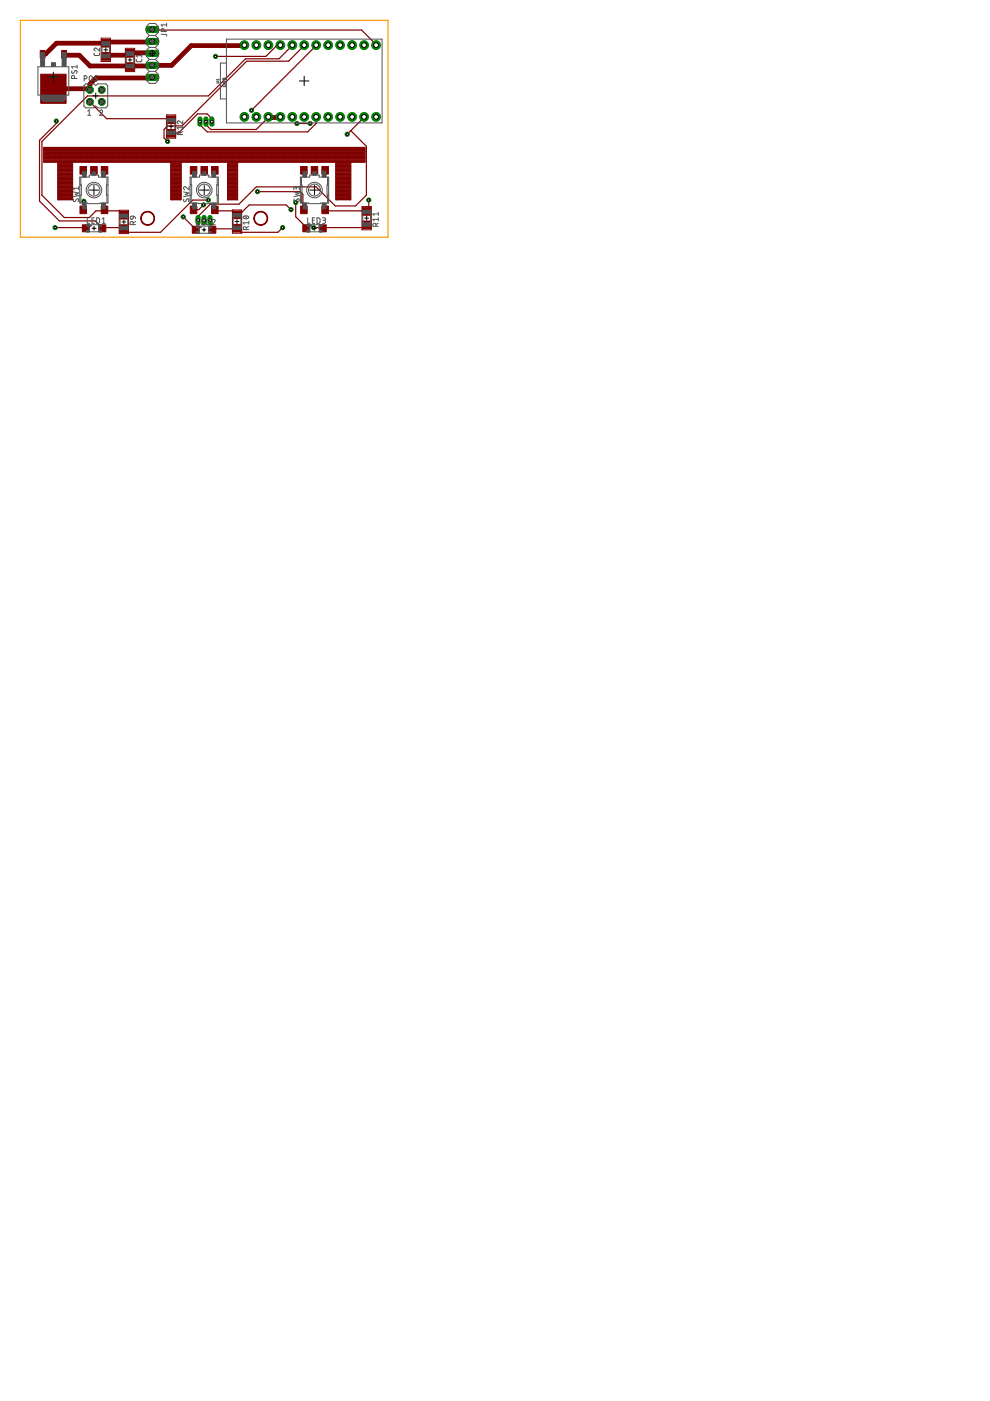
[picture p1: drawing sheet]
<svg xmlns="http://www.w3.org/2000/svg" width="210mm" height="297mm" viewBox="0 0 210 297" stroke-linecap="round" stroke-linejoin="round" font-family="sans-serif">
<g fill="#800000" stroke="#800000" stroke-width=".21">
<path d="M26.7 10.5h1.7v1.6h-1.7z"/>
<path d="M26.7 13.3h1.7v1.6h-1.7z"/>
<path d="M21.5 11.2h1.8v1.6h-1.8z"/>
<path d="M21.5 8.4h1.8v1.6h-1.8z"/>
<path d="M17.5 47.7h1.4v1.4h-1.4z"/>
<path d="M21 47.7h1.4v1.4h-1.4z"/>
<path d="M40.8 48h1.4v1.4h-1.4z"/>
<path d="M44.3 48h1.5v1.4h-1.5z"/>
<path d="M64.2 47.7h1.5v1.4h-1.5z"/>
<path d="M67.7 47.7h1.5v1.4h-1.5z"/>
<path d="M49.3 47.6h1.9v1.6h-1.9z"/>
<path d="M49.3 44.7h1.9v1.7h-1.9z"/>
<path d="M76.8 46.9h1.9v1.6h-1.9z"/>
<path d="M76.8 44h1.9v1.6h-1.9z"/>
<path d="M35.3 27.5h1.9v1.6h-1.9z"/>
<path d="M35.3 24.6h1.9v1.6h-1.9z"/>
<path d="M25.4 47.7h1.8v1.6h-1.8z"/>
<path d="M25.4 44.8h1.8v1.6h-1.8z"/>
<path d="M21.5 43.7h1.4v1.6h-1.4z"/>
<path d="M21.5 35.3h1.4v1.6h-1.4z"/>
<path d="M19.2 35.3h1.4v1.6h-1.4z"/>
<path d="M17 35.3h1.4v1.6h-1.4z"/>
<path d="M17 43.7h1.4v1.6h-1.4z"/>
<path d="M44.9 43.7h1.3v1.6h-1.3z"/>
<path d="M44.9 35.3h1.3v1.6h-1.3z"/>
<path d="M42.6 35.3h1.4v1.6h-1.4z"/>
<path d="M40.3 35.3h1.4v1.6h-1.4z"/>
<path d="M40.3 43.7h1.4v1.6h-1.4z"/>
<path d="M68.2 43.7h1.4v1.6h-1.4z"/>
<path d="M68.2 35.3h1.4v1.6h-1.4z"/>
<path d="M66 35.3h1.4v1.6h-1.4z"/>
<path d="M63.7 35.3h1.4v1.6h-1.4z"/>
<path d="M63.7 43.7h1.4v1.6h-1.4z"/>
<path d="M8.6 15.7h5.4v6.2h-5.4z"/>
<path d="M13.1 10.7h1v1.6h-1z"/>
<path d="M8.5 10.7h1v1.6h-1z"/>
</g>
<g fill="none" stroke="#800000" stroke-width=".25">
<path d="M9.1 11.5h-.1M11.3 18.8h.1M13.6 11.5l.1 .2M18.8 18.8l.2 .2M22.6 11.7l-.2 .3M22.6 8.9l-.2 .3M27.4 14l.2 .1 .1-.1M27.7 11.2l-.5 .5M32.2 11.2l.1 .1M32.3 16.4l-.1 .1M32.3 8.8l-.1 .1M32.3 13.9l-.1 .1"/>
<path d="M32.3 6.2l.2 .2h44.2l3 3.2M51.8 9.6v.1M59.4 9.6l-.7 .1-2.3 2.3h-10.7M62 9.6l-2.8 2.9h-7.2l-7.8 7.8h-25.7l-9.6 9.7v11.4l4.7 4.7h5.3l1.4-1.4h1.8l.1-.2 .2 .2h3l.9 .9M64.5 9.6l-3.3 3.4h-8.9l-13.7 13.7h-3.1l-.7 .8v1.7l.7 .8M67 9.6l-13.7 13.8M11.9 25.7v.5l-3.5 3.5v12.9l4.2 4.2h7.6l1.5 1.6 .1-.1h4.3l1 1h6.9l6.9-6.9h3.3M19 21.6l3.6 3.6h13.4l.3 .2M44.9 25.8l-.2-.1v-.8l-.8-.7h-2l-4.1 4-1.5 .1M57.1 24.9l-.2-.1-2.6 2.7h-9.6l-1-1.1v-.6M59.4 24.8v.1M62.9 26.2h2.8"/>
<path d="M67 24.8v1.4l-1.8 1.8h-21.3l-1.5-1.6v-.6M74.4 27.7l3.3 3.3v10.4l-2.3 2.3h-4.3l-4.1-4.1h-12.7l-3.6 3.7h-6.1l-2.5 2.4v.8l-.1 .2M77.2 24.8l-3.6 3.7M11.7 48.3h6.3l.2 .1M17.8 42.7v1.7l-.1 .1M38.8 46l2.7 2.7M43.2 43.4l-1.1 1-1.1 .1M44.5 46.7l.4 .3 .1 1.7 .2-.2h4.8l.2-.1 .9 .9h7.8l1-1M54.6 40.6h9.1l.5 .6v3.2l.2 .1M61.7 44.4l-1-.9h-7.9l-2 2-.6 .1-.9-.9h-3.6l-.1-.2M62.7 42.9v3.1l2 2v.3l.2 .1M77.7 47.7l-.5 .6h-8.7l-.1 .1-.1-.1h-1.8"/>
<path d="M78.2 42.4v2l-.5 .4v-.1h-8.7l-.1-.2"/>
</g>
<path d="M11.4 18.8h7.4M13.7 11.7h3.1l2.3 2.3h8.3M22.4 9.2h-10.4l-2.3 2.3h-.6M22.6 11.7h4.6M22.6 8.9h9.6M27.7 11.2h4.5M27.7 14h4.5M32.2 16.5h-11.9l-1.3 1.3v1.2M51.8 9.7h-11.2l-4.2 4.2h-4.1M57.1 24.9h2.3" fill="none" stroke="#800000" stroke-width="1"/>
<circle cx="51.8" cy="24.8" r=".93" fill="#008000" stroke="#008000" stroke-width=".21"/>
<circle cx="51.8" cy="24.8" r=".51" fill="#fff" stroke="#000" stroke-width=".21"/>
<circle cx="54.4" cy="24.8" r=".93" fill="#008000" stroke="#008000" stroke-width=".21"/>
<circle cx="54.4" cy="24.8" r=".51" fill="#fff" stroke="#000" stroke-width=".21"/>
<circle cx="56.9" cy="24.8" r=".93" fill="#008000" stroke="#008000" stroke-width=".21"/>
<circle cx="56.9" cy="24.8" r=".51" fill="#fff" stroke="#000" stroke-width=".21"/>
<circle cx="59.4" cy="24.8" r=".93" fill="#008000" stroke="#008000" stroke-width=".21"/>
<circle cx="59.4" cy="24.8" r=".51" fill="#fff" stroke="#000" stroke-width=".21"/>
<circle cx="62" cy="24.8" r=".93" fill="#008000" stroke="#008000" stroke-width=".21"/>
<circle cx="62" cy="24.8" r=".51" fill="#fff" stroke="#000" stroke-width=".21"/>
<circle cx="64.5" cy="24.8" r=".93" fill="#008000" stroke="#008000" stroke-width=".21"/>
<circle cx="64.5" cy="24.8" r=".51" fill="#fff" stroke="#000" stroke-width=".21"/>
<circle cx="67" cy="24.8" r=".93" fill="#008000" stroke="#008000" stroke-width=".21"/>
<circle cx="67" cy="24.8" r=".51" fill="#fff" stroke="#000" stroke-width=".21"/>
<circle cx="69.6" cy="24.8" r=".93" fill="#008000" stroke="#008000" stroke-width=".21"/>
<circle cx="69.6" cy="24.8" r=".51" fill="#fff" stroke="#000" stroke-width=".21"/>
<circle cx="72.1" cy="24.8" r=".93" fill="#008000" stroke="#008000" stroke-width=".21"/>
<circle cx="72.1" cy="24.8" r=".51" fill="#fff" stroke="#000" stroke-width=".21"/>
<circle cx="74.7" cy="24.8" r=".93" fill="#008000" stroke="#008000" stroke-width=".21"/>
<circle cx="74.7" cy="24.8" r=".51" fill="#fff" stroke="#000" stroke-width=".21"/>
<circle cx="77.2" cy="24.8" r=".93" fill="#008000" stroke="#008000" stroke-width=".21"/>
<circle cx="77.2" cy="24.8" r=".51" fill="#fff" stroke="#000" stroke-width=".21"/>
<circle cx="79.7" cy="24.8" r=".93" fill="#008000" stroke="#008000" stroke-width=".21"/>
<circle cx="79.7" cy="24.8" r=".51" fill="#fff" stroke="#000" stroke-width=".21"/>
<circle cx="79.7" cy="9.6" r=".93" fill="#008000" stroke="#008000" stroke-width=".21"/>
<circle cx="79.7" cy="9.6" r=".51" fill="#fff" stroke="#000" stroke-width=".21"/>
<circle cx="77.2" cy="9.6" r=".93" fill="#008000" stroke="#008000" stroke-width=".21"/>
<circle cx="77.2" cy="9.6" r=".51" fill="#fff" stroke="#000" stroke-width=".21"/>
<circle cx="74.7" cy="9.6" r=".93" fill="#008000" stroke="#008000" stroke-width=".21"/>
<circle cx="74.7" cy="9.6" r=".51" fill="#fff" stroke="#000" stroke-width=".21"/>
<circle cx="72.1" cy="9.6" r=".93" fill="#008000" stroke="#008000" stroke-width=".21"/>
<circle cx="72.1" cy="9.6" r=".51" fill="#fff" stroke="#000" stroke-width=".21"/>
<circle cx="69.6" cy="9.6" r=".93" fill="#008000" stroke="#008000" stroke-width=".21"/>
<circle cx="69.6" cy="9.6" r=".51" fill="#fff" stroke="#000" stroke-width=".21"/>
<circle cx="67" cy="9.6" r=".93" fill="#008000" stroke="#008000" stroke-width=".21"/>
<circle cx="67" cy="9.6" r=".51" fill="#fff" stroke="#000" stroke-width=".21"/>
<circle cx="64.5" cy="9.6" r=".93" fill="#008000" stroke="#008000" stroke-width=".21"/>
<circle cx="64.5" cy="9.6" r=".51" fill="#fff" stroke="#000" stroke-width=".21"/>
<circle cx="62" cy="9.6" r=".93" fill="#008000" stroke="#008000" stroke-width=".21"/>
<circle cx="62" cy="9.6" r=".51" fill="#fff" stroke="#000" stroke-width=".21"/>
<circle cx="59.4" cy="9.6" r=".93" fill="#008000" stroke="#008000" stroke-width=".21"/>
<circle cx="59.4" cy="9.6" r=".51" fill="#fff" stroke="#000" stroke-width=".21"/>
<circle cx="56.9" cy="9.6" r=".93" fill="#008000" stroke="#008000" stroke-width=".21"/>
<circle cx="56.9" cy="9.6" r=".51" fill="#fff" stroke="#000" stroke-width=".21"/>
<circle cx="54.4" cy="9.6" r=".93" fill="#008000" stroke="#008000" stroke-width=".21"/>
<circle cx="54.4" cy="9.6" r=".51" fill="#fff" stroke="#000" stroke-width=".21"/>
<circle cx="51.8" cy="9.6" r=".93" fill="#008000" stroke="#008000" stroke-width=".21"/>
<circle cx="51.8" cy="9.6" r=".51" fill="#fff" stroke="#000" stroke-width=".21"/>
<path d="M44.9 25.2v1.1" fill="none" stroke="#008000" stroke-width="1.1"/>
<circle cx="44.9" cy="25.8" r=".3" fill="#fff" stroke="#000" stroke-width=".21"/>
<path d="M43.7 25.2v1.1" fill="none" stroke="#008000" stroke-width="1.1"/>
<circle cx="43.7" cy="25.8" r=".3" fill="#fff" stroke="#000" stroke-width=".21"/>
<path d="M42.4 25.2v1.1" fill="none" stroke="#008000" stroke-width="1.1"/>
<circle cx="42.4" cy="25.8" r=".3" fill="#fff" stroke="#000" stroke-width=".21"/>
<path d="M44.5 46.1v1.1" fill="none" stroke="#008000" stroke-width="1.1"/>
<circle cx="44.5" cy="46.7" r=".3" fill="#fff" stroke="#000" stroke-width=".21"/>
<path d="M43.3 46.1v1.1" fill="none" stroke="#008000" stroke-width="1.1"/>
<circle cx="43.3" cy="46.7" r=".3" fill="#fff" stroke="#000" stroke-width=".21"/>
<path d="M42 46.1v1.1" fill="none" stroke="#008000" stroke-width="1.1"/>
<circle cx="42" cy="46.7" r=".3" fill="#fff" stroke="#000" stroke-width=".21"/>
<path d="M31.5 6.2h1.6" fill="none" stroke="#008000" stroke-width="1.5"/>
<circle cx="32.3" cy="6.2" r=".51" fill="#fff" stroke="#000" stroke-width=".21"/>
<path d="M31.5 8.8h1.6" fill="none" stroke="#008000" stroke-width="1.5"/>
<circle cx="32.3" cy="8.8" r=".51" fill="#fff" stroke="#000" stroke-width=".21"/>
<path d="M31.5 11.3h1.6" fill="none" stroke="#008000" stroke-width="1.5"/>
<circle cx="32.3" cy="11.3" r=".51" fill="#fff" stroke="#000" stroke-width=".21"/>
<path d="M31.5 13.9h1.6" fill="none" stroke="#008000" stroke-width="1.5"/>
<circle cx="32.3" cy="13.9" r=".51" fill="#fff" stroke="#000" stroke-width=".21"/>
<path d="M31.5 16.4h1.6" fill="none" stroke="#008000" stroke-width="1.5"/>
<circle cx="32.3" cy="16.4" r=".51" fill="#fff" stroke="#000" stroke-width=".21"/>
<circle cx="19" cy="21.6" r=".78" fill="#008000" stroke="#008000" stroke-width=".21"/>
<circle cx="19" cy="21.6" r=".47" fill="#fff" stroke="#000" stroke-width=".21"/>
<circle cx="19" cy="19" r=".78" fill="#008000" stroke="#008000" stroke-width=".21"/>
<circle cx="19" cy="19" r=".47" fill="#fff" stroke="#000" stroke-width=".21"/>
<circle cx="21.6" cy="21.6" r=".78" fill="#008000" stroke="#008000" stroke-width=".21"/>
<circle cx="21.6" cy="21.6" r=".47" fill="#fff" stroke="#000" stroke-width=".21"/>
<circle cx="21.6" cy="19" r=".78" fill="#008000" stroke="#008000" stroke-width=".21"/>
<circle cx="21.6" cy="19" r=".47" fill="#fff" stroke="#000" stroke-width=".21"/>
<circle cx="17.8" cy="42.7" r=".44" fill="#008000" stroke="#008000" stroke-width=".21"/>
<circle cx="17.8" cy="42.7" r=".25" fill="#fff" stroke="#000" stroke-width=".21"/>
<circle cx="43.2" cy="43.4" r=".44" fill="#008000" stroke="#008000" stroke-width=".21"/>
<circle cx="43.2" cy="43.4" r=".25" fill="#fff" stroke="#000" stroke-width=".21"/>
<circle cx="54.6" cy="40.6" r=".44" fill="#008000" stroke="#008000" stroke-width=".21"/>
<circle cx="54.6" cy="40.6" r=".25" fill="#fff" stroke="#000" stroke-width=".21"/>
<circle cx="73.6" cy="28.5" r=".44" fill="#008000" stroke="#008000" stroke-width=".21"/>
<circle cx="73.6" cy="28.5" r=".25" fill="#fff" stroke="#000" stroke-width=".21"/>
<circle cx="11.7" cy="48.3" r=".44" fill="#008000" stroke="#008000" stroke-width=".21"/>
<circle cx="11.7" cy="48.3" r=".25" fill="#fff" stroke="#000" stroke-width=".21"/>
<circle cx="38.8" cy="46" r=".44" fill="#008000" stroke="#008000" stroke-width=".21"/>
<circle cx="38.8" cy="46" r=".25" fill="#fff" stroke="#000" stroke-width=".21"/>
<circle cx="62.7" cy="42.9" r=".44" fill="#008000" stroke="#008000" stroke-width=".21"/>
<circle cx="62.7" cy="42.9" r=".25" fill="#fff" stroke="#000" stroke-width=".21"/>
<circle cx="53.3" cy="23.4" r=".44" fill="#008000" stroke="#008000" stroke-width=".21"/>
<circle cx="53.3" cy="23.4" r=".25" fill="#fff" stroke="#000" stroke-width=".21"/>
<circle cx="62.9" cy="26.2" r=".44" fill="#008000" stroke="#008000" stroke-width=".21"/>
<circle cx="62.9" cy="26.2" r=".25" fill="#fff" stroke="#000" stroke-width=".21"/>
<circle cx="65.7" cy="26.2" r=".44" fill="#008000" stroke="#008000" stroke-width=".21"/>
<circle cx="65.7" cy="26.2" r=".25" fill="#fff" stroke="#000" stroke-width=".21"/>
<circle cx="78.2" cy="42.4" r=".44" fill="#008000" stroke="#008000" stroke-width=".21"/>
<circle cx="78.2" cy="42.4" r=".25" fill="#fff" stroke="#000" stroke-width=".21"/>
<circle cx="61.7" cy="44.4" r=".44" fill="#008000" stroke="#008000" stroke-width=".21"/>
<circle cx="61.7" cy="44.4" r=".25" fill="#fff" stroke="#000" stroke-width=".21"/>
<circle cx="35.5" cy="30" r=".44" fill="#008000" stroke="#008000" stroke-width=".21"/>
<circle cx="35.5" cy="30" r=".25" fill="#fff" stroke="#000" stroke-width=".21"/>
<circle cx="45.7" cy="12" r=".44" fill="#008000" stroke="#008000" stroke-width=".21"/>
<circle cx="45.7" cy="12" r=".25" fill="#fff" stroke="#000" stroke-width=".21"/>
<circle cx="44.2" cy="42.4" r=".44" fill="#008000" stroke="#008000" stroke-width=".21"/>
<circle cx="44.2" cy="42.4" r=".25" fill="#fff" stroke="#000" stroke-width=".21"/>
<circle cx="66.5" cy="48.3" r=".44" fill="#008000" stroke="#008000" stroke-width=".21"/>
<circle cx="66.5" cy="48.3" r=".25" fill="#fff" stroke="#000" stroke-width=".21"/>
<circle cx="59.9" cy="48.3" r=".44" fill="#008000" stroke="#008000" stroke-width=".21"/>
<circle cx="59.9" cy="48.3" r=".25" fill="#fff" stroke="#000" stroke-width=".21"/>
<circle cx="11.9" cy="25.7" r=".44" fill="#008000" stroke="#008000" stroke-width=".21"/>
<circle cx="11.9" cy="25.7" r=".25" fill="#fff" stroke="#000" stroke-width=".21"/>
<g fill="#800000" stroke="#800000" stroke-width=".21">
<path d="M9.2 31.3h.2v3.1z"/>
<path d="M9.2 34.3l3.2 .1z"/>
<path d="M12.3 34.3h.1v8.1z"/>
<path d="M12.3 42.3h3.1z"/>
<path d="M15.2 34.3h.2l-.1 8.1z"/>
<path d="M15.2 34.3l21.2 .1z"/>
<path d="M36.2 34.3h.2l-.1 8.1z"/>
<path d="M36.2 42.3h2.2z"/>
<path d="M38.2 34.3h.2l-.1 8.1z"/>
<path d="M38.2 34.3l10.2 .1z"/>
<path d="M48.2 34.3h.2l-.1 8.1z"/>
<path d="M48.2 42.3h2.2z"/>
<path d="M50.2 34.3h.2l-.1 8.1z"/>
<path d="M50.2 34.3l21.2 .1z"/>
<path d="M71.2 34.3h.2l-.1 8.1z"/>
<path d="M71.2 42.3h3.2z"/>
<path d="M74.3 34.2v8.2z"/>
<path d="M74.3 34.2l3.1 .2h-3.1z"/>
<path d="M77.3 31.2v3.2z"/>
<path d="M9.2 31.3h68.2z"/>
<path d="M12.3 42.2h3.1z"/>
<path d="M36.2 42.2h2.2z"/>
<path d="M48.2 42.2h2.2z"/>
<path d="M71.2 42.2h3.2z"/>
<path d="M12.3 42.1h3.1z"/>
<path d="M36.2 42.1h2.2z"/>
<path d="M48.2 42.1h2.2z"/>
<path d="M71.2 42.1h3.2z"/>
<path d="M12.3 42h3.1z"/>
<path d="M36.2 42h2.2z"/>
<path d="M48.2 42h2.2z"/>
<path d="M71.2 42h3.2z"/>
<path d="M12.3 41.8l3.1 .1z"/>
<path d="M36.2 41.8l2.2 .1z"/>
<path d="M48.2 41.8l2.2 .1z"/>
<path d="M71.2 41.8l3.2 .1z"/>
<path d="M12.3 41.7l3.1 .1z"/>
<path d="M36.2 41.7l2.2 .1z"/>
<path d="M48.2 41.7l2.2 .1z"/>
<path d="M71.2 41.7l3.2 .1z"/>
<path d="M12.3 41.6l3.1 .1z"/>
<path d="M36.2 41.6l2.2 .1z"/>
<path d="M48.2 41.6l2.2 .1z"/>
<path d="M71.2 41.6l3.2 .1z"/>
<path d="M12.3 41.4l3.1 .1-3.1 .1z"/>
<path d="M36.3 41.4l2.1 .1-2.1 .1z"/>
<path d="M48.2 41.5h2.2z"/>
<path d="M71.2 41.5h3.2z"/>
<path d="M12.3 41.4h3.1z"/>
<path d="M36.2 41.4h2.2z"/>
<path d="M48.2 41.4h2.2z"/>
<path d="M71.2 41.4h3.2z"/>
<path d="M12.3 41.2l3.1 .1z"/>
<path d="M36.2 41.2l2.2 .1z"/>
<path d="M48.2 41.2l2.2 .1z"/>
<path d="M71.2 41.2l3.2 .1z"/>
<path d="M12.3 41.1l3.1 .1z"/>
<path d="M36.2 41.1l2.2 .1z"/>
<path d="M48.2 41.1l2.2 .1z"/>
<path d="M71.2 41.1l3.2 .1z"/>
<path d="M12.3 41h3.1z"/>
<path d="M36.2 41h2.2z"/>
<path d="M48.2 41h2.2z"/>
<path d="M71.2 41h3.2z"/>
<path d="M12.3 40.9h3.1z"/>
<path d="M36.2 40.9h2.2z"/>
<path d="M48.2 40.9h2.2z"/>
<path d="M71.2 40.9h3.2z"/>
<path d="M12.3 40.7l3.1 .1z"/>
<path d="M36.2 40.7l2.2 .1z"/>
<path d="M48.2 40.7l2.2 .1z"/>
<path d="M71.2 40.7l3.2 .1z"/>
<path d="M12.3 40.6l3.1 .1z"/>
<path d="M36.2 40.6l2.2 .1z"/>
<path d="M48.2 40.6l2.2 .1z"/>
<path d="M71.2 40.6l3.2 .1z"/>
<path d="M12.3 40.5l3.1 .1h-3.1z"/>
<path d="M36.3 40.5l2.1 .1h-2.1z"/>
<path d="M48.2 40.5l2.2 .1z"/>
<path d="M71.2 40.5l3.2 .1z"/>
<path d="M12.3 40.4h3.1z"/>
<path d="M36.2 40.4h2.2z"/>
<path d="M48.2 40.4h2.2z"/>
<path d="M71.2 40.4h3.2z"/>
<path d="M12.3 40.3h3.1z"/>
<path d="M36.2 40.3h2.2z"/>
<path d="M48.2 40.3h2.2z"/>
<path d="M71.2 40.3h3.2z"/>
<path d="M12.3 40.2h3.1z"/>
<path d="M36.2 40.2h2.2z"/>
<path d="M48.2 40.2h2.2z"/>
<path d="M71.2 40.2h3.2z"/>
<path d="M12.3 40l3.1 .1z"/>
<path d="M36.2 40l2.2 .1z"/>
<path d="M48.2 40l2.2 .1z"/>
<path d="M71.2 40l3.2 .1z"/>
<path d="M12.3 39.9l3.1 .1z"/>
<path d="M36.2 39.9l2.2 .1z"/>
<path d="M48.2 39.9l2.2 .1z"/>
<path d="M71.2 39.9l3.2 .1z"/>
<path d="M12.3 39.8l3.1 .1z"/>
<path d="M36.2 39.8l2.2 .1z"/>
<path d="M48.2 39.8l2.2 .1z"/>
<path d="M71.2 39.8l3.2 .1z"/>
<path d="M12.3 39.7h3.1z"/>
<path d="M36.2 39.7h2.2z"/>
<path d="M48.2 39.7h2.2z"/>
<path d="M71.2 39.7h3.2z"/>
<path d="M12.3 39.5l3.1 .1z"/>
<path d="M36.2 39.5l2.2 .1z"/>
<path d="M48.2 39.5l2.2 .1z"/>
<path d="M71.2 39.5l3.2 .1z"/>
<path d="M12.3 39.4l3.1 .1z"/>
<path d="M36.2 39.4l2.2 .1z"/>
<path d="M48.2 39.4l2.2 .1z"/>
<path d="M71.2 39.4l3.2 .1z"/>
<path d="M12.3 39.3l3.1 .1z"/>
<path d="M36.2 39.3l2.2 .1z"/>
<path d="M48.2 39.3l2.2 .1z"/>
<path d="M71.2 39.3l3.2 .1z"/>
<path d="M12.3 39.2h3.1z"/>
<path d="M36.2 39.2h2.2z"/>
<path d="M48.2 39.2h2.2z"/>
<path d="M71.2 39.2h3.2z"/>
<path d="M12.3 39.1h3.1z"/>
<path d="M36.2 39.1h2.2z"/>
<path d="M48.2 39.1h2.2z"/>
<path d="M71.2 39.1h3.2z"/>
<path d="M12.3 38.9l3.1 .1z"/>
<path d="M36.2 38.9l2.2 .1z"/>
<path d="M48.2 38.9l2.2 .1z"/>
<path d="M71.2 38.9l3.2 .1z"/>
<path d="M12.3 38.8l3.1 .1z"/>
<path d="M36.2 38.8l2.2 .1z"/>
<path d="M48.2 38.8l2.2 .1z"/>
<path d="M71.2 38.8l3.2 .1z"/>
<path d="M12.3 38.7l3.1 .1z"/>
<path d="M36.2 38.7l2.2 .1z"/>
<path d="M48.2 38.7l2.2 .1z"/>
<path d="M71.2 38.7l3.2 .1z"/>
<path d="M12.3 38.6l3.1 .1z"/>
<path d="M36.2 38.6l2.2 .1z"/>
<path d="M48.2 38.6l2.2 .1z"/>
<path d="M71.2 38.6l3.2 .1z"/>
<path d="M12.3 38.5h3.1z"/>
<path d="M36.2 38.5h2.2z"/>
<path d="M48.2 38.5h2.2z"/>
<path d="M71.2 38.5h3.2z"/>
<path d="M12.3 38.3l3.1 .1z"/>
<path d="M36.2 38.3l2.2 .1z"/>
<path d="M48.2 38.3l2.2 .1z"/>
<path d="M71.2 38.3l3.2 .1z"/>
<path d="M12.3 38.2l3.1 .1z"/>
<path d="M36.2 38.2l2.2 .1z"/>
<path d="M48.2 38.2l2.2 .1z"/>
<path d="M71.2 38.2l3.2 .1z"/>
<path d="M12.3 38.1l3.1 .1z"/>
<path d="M36.2 38.1l2.2 .1z"/>
<path d="M48.2 38.1l2.2 .1z"/>
<path d="M71.2 38.1l3.2 .1z"/>
<path d="M12.3 38h3.1z"/>
<path d="M36.2 38h2.2z"/>
<path d="M48.2 38h2.2z"/>
<path d="M71.2 38h3.2z"/>
<path d="M12.3 37.8l3.1 .1z"/>
<path d="M36.2 37.8l2.2 .1z"/>
<path d="M48.2 37.8l2.2 .1z"/>
<path d="M71.2 37.8l3.2 .1z"/>
<path d="M12.3 37.7l3.1 .1z"/>
<path d="M36.2 37.7l2.2 .1z"/>
<path d="M48.2 37.7l2.2 .1z"/>
<path d="M71.2 37.7l3.2 .1z"/>
<path d="M12.3 37.6l3.1 .1h-3.1z"/>
<path d="M36.2 37.6l2.2 .1z"/>
<path d="M48.3 37.6l2.1 .1h-2.1z"/>
<path d="M71.2 37.6l3.2 .1z"/>
<path d="M12.3 37.5h3.1z"/>
<path d="M36.2 37.5h2.2z"/>
<path d="M48.2 37.5h2.2z"/>
<path d="M71.2 37.5h3.2z"/>
<path d="M12.3 37.4h3.1z"/>
<path d="M36.2 37.4h2.2z"/>
<path d="M48.2 37.4h2.2z"/>
<path d="M71.2 37.4h3.2z"/>
<path d="M12.3 37.3h3.1z"/>
<path d="M36.2 37.3h2.2z"/>
<path d="M48.2 37.3h2.2z"/>
<path d="M71.2 37.3h3.2z"/>
<path d="M12.3 37.1l3.1 .1z"/>
<path d="M36.2 37.1l2.2 .1z"/>
<path d="M48.2 37.1l2.2 .1z"/>
<path d="M71.2 37.1l3.2 .1z"/>
<path d="M12.3 37l3.1 .1z"/>
<path d="M36.2 37l2.2 .1z"/>
<path d="M48.2 37l2.2 .1z"/>
<path d="M71.2 37l3.2 .1z"/>
<path d="M12.3 36.9l3.1 .1z"/>
<path d="M36.2 36.9l2.2 .1z"/>
<path d="M48.2 36.9l2.2 .1z"/>
<path d="M71.2 36.9l3.2 .1z"/>
<path d="M12.3 36.8h3.1z"/>
<path d="M36.2 36.8h2.2z"/>
<path d="M48.2 36.8h2.2z"/>
<path d="M71.2 36.8h3.2z"/>
<path d="M12.3 36.6l3.1 .1z"/>
<path d="M36.2 36.6l2.2 .1z"/>
<path d="M48.2 36.6l2.2 .1z"/>
<path d="M71.2 36.6l3.2 .1z"/>
<path d="M12.3 36.5l3.1 .1z"/>
<path d="M36.2 36.5l2.2 .1z"/>
<path d="M48.2 36.5l2.2 .1z"/>
<path d="M71.2 36.5l3.2 .1z"/>
<path d="M12.3 36.4l3.1 .1z"/>
<path d="M36.2 36.4l2.2 .1z"/>
<path d="M48.2 36.4l2.2 .1z"/>
<path d="M71.2 36.4l3.2 .1z"/>
<path d="M12.3 36.3h3.1z"/>
<path d="M36.2 36.3h2.2z"/>
<path d="M48.2 36.3h2.2z"/>
<path d="M71.2 36.3h3.2z"/>
<path d="M12.3 36.2h3.1z"/>
<path d="M36.2 36.2h2.2z"/>
<path d="M48.2 36.2h2.2z"/>
<path d="M71.2 36.2h3.2z"/>
<path d="M12.3 36l3.1 .1z"/>
<path d="M36.2 36l2.2 .1z"/>
<path d="M48.2 36l2.2 .1z"/>
<path d="M71.2 36l3.2 .1z"/>
<path d="M12.3 35.9l3.1 .1z"/>
<path d="M36.2 35.9l2.2 .1z"/>
<path d="M48.2 35.9l2.2 .1z"/>
<path d="M71.2 35.9l3.2 .1z"/>
<path d="M12.3 35.8l3.1 .1z"/>
<path d="M36.2 35.8l2.2 .1z"/>
<path d="M48.2 35.8l2.2 .1z"/>
<path d="M71.2 35.8l3.2 .1z"/>
<path d="M12.3 35.7l3.1 .1z"/>
<path d="M36.2 35.7l2.2 .1z"/>
<path d="M48.2 35.7l2.2 .1z"/>
<path d="M71.2 35.7l3.2 .1z"/>
<path d="M12.3 35.6h3.1z"/>
<path d="M36.2 35.6h2.2z"/>
<path d="M48.2 35.6h2.2z"/>
<path d="M71.2 35.6h3.2z"/>
<path d="M12.3 35.4l3.1 .1z"/>
<path d="M36.2 35.4l2.2 .1z"/>
<path d="M48.2 35.4l2.2 .1z"/>
<path d="M71.2 35.4l3.2 .1z"/>
<path d="M12.3 35.3l3.1 .1z"/>
<path d="M36.2 35.3l2.2 .1z"/>
<path d="M48.2 35.3l2.2 .1z"/>
<path d="M71.2 35.3l3.2 .1z"/>
<path d="M12.3 35.2l3.1 .1z"/>
<path d="M36.2 35.2l2.2 .1z"/>
<path d="M48.2 35.2l2.2 .1z"/>
<path d="M71.2 35.2l3.2 .1z"/>
<path d="M12.3 35l3.1 .1-3.1 .1z"/>
<path d="M36.2 35.1h2.2z"/>
<path d="M48.3 35l2.1 .1-2.1 .1z"/>
<path d="M71.2 35.1h3.2z"/>
<path d="M12.3 35h3.1z"/>
<path d="M36.2 35h2.2z"/>
<path d="M48.2 35h2.2z"/>
<path d="M71.2 35h3.2z"/>
<path d="M12.3 34.8l3.1 .1z"/>
<path d="M36.2 34.8l2.2 .1z"/>
<path d="M48.2 34.8l2.2 .1z"/>
<path d="M71.2 34.8l3.2 .1z"/>
<path d="M12.3 34.7l3.1 .1z"/>
<path d="M36.2 34.7l2.2 .1z"/>
<path d="M48.2 34.7l2.2 .1z"/>
<path d="M71.2 34.7l3.2 .1z"/>
<path d="M12.3 34.6l3.1 .1z"/>
<path d="M36.2 34.6l2.2 .1z"/>
<path d="M48.2 34.6l2.2 .1z"/>
<path d="M71.2 34.6l3.2 .1z"/>
<path d="M12.3 34.5h3.1z"/>
<path d="M36.2 34.5h2.2z"/>
<path d="M48.2 34.5h2.2z"/>
<path d="M71.2 34.5h3.2z"/>
<path d="M12.3 34.4h3.1z"/>
<path d="M36.2 34.4h2.2z"/>
<path d="M48.2 34.4h2.2z"/>
<path d="M71.2 34.4h3.2z"/>
<path d="M9.2 34.2l68.2 .1z"/>
<path d="M9.3 34.1l68.1 .1h-68.1z"/>
<path d="M9.2 34l68.2 .1z"/>
<path d="M9.2 33.9h68.2z"/>
<path d="M9.2 33.8h68.2z"/>
<path d="M9.2 33.6l68.2 .1z"/>
<path d="M9.2 33.5l68.2 .1z"/>
<path d="M9.2 33.4l68.2 .1z"/>
<path d="M9.2 33.3h68.2z"/>
<path d="M9.2 33.1l68.2 .1z"/>
<path d="M9.2 33l68.2 .1z"/>
<path d="M9.2 32.9l68.2 .1z"/>
<path d="M9.2 32.8l68.2 .1z"/>
<path d="M9.2 32.7h68.2z"/>
<path d="M9.2 32.6h68.2z"/>
<path d="M9.2 32.4l68.2 .1z"/>
<path d="M9.2 32.3l68.2 .1z"/>
<path d="M9.2 32.2l68.2 .1z"/>
<path d="M9.2 32.1h68.2z"/>
<path d="M9.2 31.9l68.2 .1z"/>
<path d="M9.2 31.8l68.2 .1z"/>
<path d="M9.2 31.7l68.2 .1z"/>
<path d="M9.2 31.6h68.2z"/>
<path d="M9.2 31.5h68.2z"/>
<path d="M9.2 31.3l68.2 .1z"/>
</g>
<g fill="#800000" stroke="#800000" stroke-width=".21">
<path d="M30.2 45.3a1.49 1.49 0 0 1 2.4 .2 1.49 1.49 0 0 1-.9 2.2 1.49 1.49 0 0 1-1.9-1.4h.2a1.33 1.33 0 0 1 1.9-1.2 1.33 1.33 0 0 1 .3 2.2 1.33 1.33 0 0 1-2.2-.7v-.3h-.2l.1-.4z" fill-rule="evenodd"/>
<path d="M54.2 45.3a1.49 1.49 0 0 1 2.3 .2 1.49 1.49 0 0 1-.8 2.2 1.49 1.49 0 0 1-1.9-1.4h.2a1.33 1.33 0 0 1 1.8-1.2 1.33 1.33 0 0 1 .3 2.2 1.33 1.33 0 0 1-2.1-.7v-.3h-.2v-.4z" fill-rule="evenodd"/>
</g>
<path d="M21.4 8.1h2v4.9h-2zM26.6 10.2h2v5h-2zM35.3 24.4h2v4.9h-2zM25.3 44.6h1.9v4.9h-1.9zM49.3 44.5h1.9v4.9h-1.9zM76.8 43.8h1.9v4.9h-1.9z" fill="none" stroke="#800000" stroke-width=".21"/>
<g fill="#505050" stroke="#505050" stroke-width=".21">
<circle cx="19.2" cy="47.9" r=".13"/>
<circle cx="42.5" cy="48.2" r=".13"/>
<circle cx="66" cy="47.9" r=".13"/>
</g>
<g fill="#505050" stroke="#505050" stroke-width=".21">
<path d="M19.8 48.3h.2v.2h-.2z"/>
<path d="M43.2 48.6h.2v.2h-.2z"/>
<path d="M66.6 48.3h.2v.2h-.2z"/>
<path d="M17.5 43.1h.7v.5h-.7z"/>
<path d="M21.6 43.1h.7v.5h-.7z"/>
<path d="M17.5 37h.7v.5h-.7z"/>
<path d="M19.5 37h.8v.1h-.8z"/>
<path d="M21.6 37h.7v.5h-.7z"/>
<path d="M40.9 43.1h.7v.5h-.7z"/>
<path d="M45 43.1h.7v.5h-.7z"/>
<path d="M40.9 37h.7v.5h-.7z"/>
<path d="M42.9 37h.8v.1h-.8z"/>
<path d="M45 37h.7v.5h-.7z"/>
<path d="M64.2 43.1h.8v.5h-.8z"/>
<path d="M68.3 43.1h.8v.5h-.8z"/>
<path d="M64.2 37h.8v.5h-.8z"/>
<path d="M66.3 37h.8v.1h-.8z"/>
<path d="M68.3 37h.8v.5h-.8z"/>
<path d="M10.9 13.3h.8v.8h-.8z"/>
<path d="M26.7 11h1.7v.8h-1.7z"/>
<path d="M26.7 13.7h1.7v.7h-1.7z"/>
<path d="M21.6 11.5h1.7v.8h-1.7z"/>
<path d="M21.6 8.8h1.7v.8h-1.7z"/>
<path d="M18.4 47.6h.4v.4h-.4z"/>
<path d="M18.4 48.8h.4v.4h-.4z"/>
<path d="M18.8 48.7h.1v.3h-.1z"/>
<path d="M21.1 48.8h.4v.4h-.4z"/>
<path d="M21.1 47.6h.4v.4h-.4z"/>
<path d="M21 47.8h.1v.3h-.1z"/>
<path d="M41.7 47.9h.4v.4h-.4z"/>
<path d="M41.7 49.1h.4v.4h-.4z"/>
<path d="M42.1 49h.2v.3h-.2z"/>
<path d="M44.4 49.1h.5v.4h-.5z"/>
<path d="M44.4 47.9h.5v.4h-.5z"/>
<path d="M44.3 48.1h.1v.3h-.1z"/>
<path d="M65.1 47.6h.4v.4h-.4z"/>
<path d="M65.1 48.8h.4v.4h-.4z"/>
<path d="M65.5 48.7h.2v.3h-.2z"/>
<path d="M67.8 48.8h.5v.4h-.5z"/>
<path d="M67.8 47.6h.5v.4h-.5z"/>
<path d="M67.7 47.8h.2v.3h-.2z"/>
<path d="M49.4 45.3h1.7v.7h-1.7z"/>
<path d="M49.4 47.9h1.7v.8h-1.7z"/>
<path d="M76.9 44.6h1.7v.7h-1.7z"/>
<path d="M76.9 47.2h1.7v.7h-1.7z"/>
<path d="M35.4 25.1h1.7v.8h-1.7z"/>
<path d="M35.4 27.8h1.7v.7h-1.7z"/>
<path d="M25.4 45.4h1.7v.7h-1.7z"/>
<path d="M25.4 48h1.7v.7h-1.7z"/>
<path d="M17.5 43.1h.7v1.2h-.7z"/>
<path d="M21.6 43.1h.7v1.2h-.7z"/>
<path d="M21.6 36.3h.7v1.2h-.7z"/>
<path d="M19.5 36.4h.8v.7h-.8z"/>
<path d="M17.5 36.3h.7v1.2h-.7z"/>
<path d="M40.9 43.1h.7v1.2h-.7z"/>
<path d="M45 43.1h.7v1.2h-.7z"/>
<path d="M45 36.3h.7v1.2h-.7z"/>
<path d="M42.9 36.4h.8v.7h-.8z"/>
<path d="M40.9 36.3h.7v1.2h-.7z"/>
<path d="M64.2 43.1h.8v1.2h-.8z"/>
<path d="M68.3 43.1h.8v1.2h-.8z"/>
<path d="M68.3 36.3h.8v1.2h-.8z"/>
<path d="M66.3 36.4h.8v.7h-.8z"/>
<path d="M64.2 36.3h.8v1.2h-.8z"/>
<path d="M32 13.6h.6v.5h-.6z"/>
<path d="M32 11.1h.6v.5h-.6z"/>
<path d="M32 8.5h.6v.5h-.6z"/>
<path d="M32 6h.6v.5h-.6z"/>
<path d="M32 16.2h.6v.5h-.6z"/>
<path d="M13.2 11.2h.8v2.9h-.8z"/>
<path d="M8.6 11.2h.9v2.9h-.9z"/>
<path d="M18.8 18.8h.5v.5h-.5z"/>
<path d="M21.3 18.8h.6v.5h-.6z"/>
<path d="M21.3 21.3h.6v.6h-.6z"/>
<path d="M18.8 21.3h.5v.6h-.5z"/>
</g>
<g fill="none" stroke="#505050" stroke-width=".21">
<path d="M8 14.2h6.6v6h-6.6zM15.3 15l-.1 .4 .2 .2 .5-.5a.29 .29 0 0 1 .4-.1 .29 .29 0 0 1 0 .5l-.1 .1M15.8 16.6l-.1-.6h-.4l-.1 .6h1.1M16.3 14.2h-1.1l.2 .3M16.3 13.8v.7M17.8 16.7l.6-.1v-.4l-.6-.1v1.1M18.2 17.8h1.7l.4 .4 .4-.4h1.8l.3 .4v4.3l-.3 .4h-1.8l-.4-.4-.4 .4h-1.7l-.4-.4v-4.3zM19 16.1h.3l.3 .3v.5l-.3 .3-.4-.2zM19.9 11.3l.1 .3 .2 .2h.8l.1-.5M20.6 16.2l-.4-.1-.2 .2 .5 .4a.31 .31 0 0 1 0 .5 .31 .31 0 0 1-.5-.2M21.1 10.2v.6l-.6-.5a.32 .32 0 0 0-.5 .1 .32 .32 0 0 0 .2 .4M21.6 9.6v1.9"/>
<path d="M23.2 9.6v1.9M26.8 11.7v2M28.3 11.7v2M28.9 12.6v.4l.2 .1h.8l.2-.5M30.1 11.5v.6M30.1 11.8h-1.2l.2 .3M31.7 7.5l-.7-.6v-1.3l.7-.6h1.2l.7 .6v1.3l-.7 .6M31.7 15.1l-.7 .7v1.2l.7 .7h1.2l.7-.7v-1.2l-.7-.7M31.7 15.1h1.2M31.7 12.6l-.7 .6v1.3l.7 .6M31.7 12.6h1.2M31.7 10.1l-.7 .6v1.3l.7 .6"/>
<path d="M31.7 7.5l-.7 .6v1.3l.7 .7M31.7 7.5h1.2M31.7 10.1h1.2M32.9 7.5l.7 .6v1.3l-.7 .7M32.9 10.1l.7 .6v1.3l-.7 .6M32.9 12.6l.7 .6v1.3l-.7 .6M34.2 7.3h1l.1 .4M34.8 6.7l-.1-.6h-.4l-.1 .6h1.1M35.3 5v.6M35.3 5.3h-1.1l.2 .3M45.9 17.3l.5 .1v.2h-.5M46.4 16.9h-.5l.1 .1"/>
<path d="M46.4 16.8v.2M47.3 18h.5l.1 .2-.1 .2h-.5M47.3 16.6l.3 .1 .2-.1 .1 .3h-.6zM47.3 17.3l.1 .3 .5-.3-.1 .3M47.6 16.7v.2M48 8.3h33v17.8h-33zM48 13.4h-1.3v7.6h1.3M8.7 21v-.7h5.2v.7M8.7 21l.5 .4h4.2l.5-.4M8.7 20.9h5.2M8.7 20.7h5.2M8.7 20.6h5.2"/>
<path d="M8.7 20.4h5.2M8.9 21.1h4.9M9 21.3h4.6M16.7 39.9h-1.2l.3 .3M16.7 39.6v.6M16.9 37.5h2v-.4h2v.4h2v5.6h-1.6l-.2 .1-4.2-.1zM17 39.2h.3v2.2h-.3M17.1 37.6v1.6M18.6 23.6l.3-.3v1.1M18.6 24.4h.6M21.1 23.6a.32 .32 0 0 1 .5-.3 .32 .32 0 0 1 .1 .5l-.6 .6h.7M22.7 37.6v1.6"/>
<path d="M22.9 39.2h-.3v2.2h.2M35.5 25.9v1.9M37.1 25.9v1.9M38.2 28.5v-.4l-.2-.2-.3 .1-.1 .5h1.2M38.8 25.6v.7l-.7-.6a.32 .32 0 0 0-.5 .1 .32 .32 0 0 0 .2 .5M38.8 27.9l-.6 .3M38.8 27.1h-1.2l.2 .3M38.8 26.8v.6M40.1 39.6v.6l-.7-.5a.33 .33 0 0 0-.5 .1 .33 .33 0 0 0 .3 .4M40.3 37.5h2v-.4h2v.4h2v5.6h-1.7l-.1 .1-4.2-.1zM40.3 39.2h.3v2.2h-.2M40.5 37.6v1.6"/>
<path d="M46.1 37.6v1.6M46.2 39.2h-.2v2.2h.2M62.8 39.9l.1-.2 .3-.1 .2 .2 .1 .4M63.7 37.5h2v-.4h2v.4h2v5.6h-1.7l-.1 .1-4.2-.1zM63.7 39.2h.3v2.2h-.2M63.9 37.6v1.6M69.4 37.6v1.6M69.6 39.2h-.3v2.2h.3M15.5 40.7l1.2 .2-.8 .3 .8 .3-1.2 .2M15.6 42.2l-.1 .4 .3 .2 .5-.6a.33 .33 0 0 1 .4 .2 .33 .33 0 0 1-.2 .4M17.1 41.4v1.6M18.4 47.6h3.1"/>
<path d="M18.4 49.1h3.1M18.5 47.9a.5 .5 0 0 1 .4 .5 .5 .5 0 0 1-.4 .5M18.5 46.2v1.1h.5M19.5 46.7h.4M20 46.2h-.5v1.1h.5M20.5 46.2h.4l.2 .2v.8l-.2 .1h-.4zM21.4 47.9a.5 .5 0 0 0-.5 .5 .5 .5 0 0 0 .5 .5M21.7 47.3h.6M21.7 46.4l.3-.2v1.1M22.7 41.4v1.6M25.5 46.1v1.9M27.1 46.1v1.9"/>
<path d="M27.7 46l.5-.2v.4a.33 .33 0 0 1-.4 .2 .33 .33 0 0 1-.1-.4zM28.2 47.6l-.1-.6h-.4l-.1 .6h1.1M28.2 45.8l.5 .3v.3M28.7 47l-.5 .2M38.9 40.7l1.2 .2-.8 .3 .8 .3-1.2 .2M39 42.2l-.1 .4 .3 .2 .5-.6a.33 .33 0 0 1 .4 .2 .33 .33 0 0 1-.2 .4M40.5 41.4v1.6M41.7 47.9h3.1M41.7 49.4h3.1M41.8 48.2a.5 .5 0 0 1 .5 .5 .5 .5 0 0 1-.5 .5M41.8 46.5v1.1h.5M42.8 47h.4"/>
<path d="M43.3 46.5h-.5v1.1h.5M43.8 46.5h.4l.2 .2v.6l-.2 .3h-.4zM44.8 48.2a.5 .5 0 0 0-.5 .5 .5 .5 0 0 0 .5 .5M45 46.7a.32 .32 0 0 1 .4-.2 .32 .32 0 0 1 .1 .5l-.5 .6h.6M46.1 41.4v1.6M49.4 46v1.9M51.1 46v1.9M51.6 46a.66 .66 0 0 1 1.1 .2 .66 .66 0 0 1-1.1-.2zM51.8 45.8l.7 .5M52.2 48.7v-.5l-.2-.2-.3 .1-.1 .6h1.1M52.7 48l-.5 .3M52.7 47.2h-1.1l.2 .3"/>
<path d="M52.7 46.9v.6M62.3 40.7l1.2 .2-.8 .3 .8 .3-1.2 .2M62.4 42.2l-.1 .4 .2 .2 .5-.5a.29 .29 0 0 1 .4-.1 .29 .29 0 0 1 0 .5l-.1 .1M62.8 40.1v-.4l-.3-.1-.2 .1v.5M63.9 41.4v1.6M65.1 47.6h3.1M65.1 49.1h3.1M65.2 47.9a.5 .5 0 0 1 .5 .5 .5 .5 0 0 1-.5 .5M65.2 46.2v1.1h.5M66.2 46.7h.4M66.7 46.2h-.5v1.1h.5M67.2 46.2h.5l.1 .2v.8l-.1 .1h-.5z"/>
<path d="M68.2 47.9a.5 .5 0 0 0-.5 .5 .5 .5 0 0 0 .5 .5M68.4 46.2h.5l.1 .2-.1 .3h-.4M68.7 46.7l.3 .2v.3l-.6 .1M69.4 41.4v1.6M76.9 45.3v1.9M78.5 45.3v1.9M79.7 48l-.1-.6h-.4l-.1 .6h1.1M80.2 46.5h-1.1l.2 .3M80.2 47.3l-.5 .3M80.2 45v.7M80.2 46.2v.6M80.2 45.4h-1.1l.2 .3"/>
<circle cx="19.9" cy="40.3" r="1.65"/>
<circle cx="19.9" cy="40.3" r="1.27"/>
<circle cx="43.3" cy="40.3" r="1.65"/>
<circle cx="43.3" cy="40.3" r="1.27"/>
<circle cx="66.7" cy="40.3" r="1.65"/>
<circle cx="66.7" cy="40.3" r="1.27"/>
</g>
<g fill="none" stroke="#000" stroke-width=".21">
<path d="M10.3 16.3h2M11.3 15.3v2M20.3 19.7v1.2M22 10.6h.8M22.4 10.1v.9M27.2 12.7h.8M27.6 12.3v.8M31.8 11.3h1.1M32.3 10.8v1.1M63.5 17.2h2M64.5 16.2v2M19.7 20.3h1.2"/>
<path d="M19.9 39.3v2M35.9 26.8h.8M36.3 26.4v.8M43.3 39.3v2M66.7 39.3v2M18.9 40.3h2M19.6 48.4h.7M19.9 48v.8M25.8 47.1h.9M26.3 46.7v.8M42.3 40.3h2M42.9 48.7h.7"/>
<path d="M43.3 48.3v.8M49.8 47h.9M50.2 46.6v.8M65.7 40.3h2M66.3 48.4h.8M66.7 48v.8M77.3 46.2h.8M77.7 45.8v.9"/>
</g>
<path d="M4.3 4.3h78v46h-78z" fill="none" stroke="#f90" stroke-width=".25"/>
</svg>
